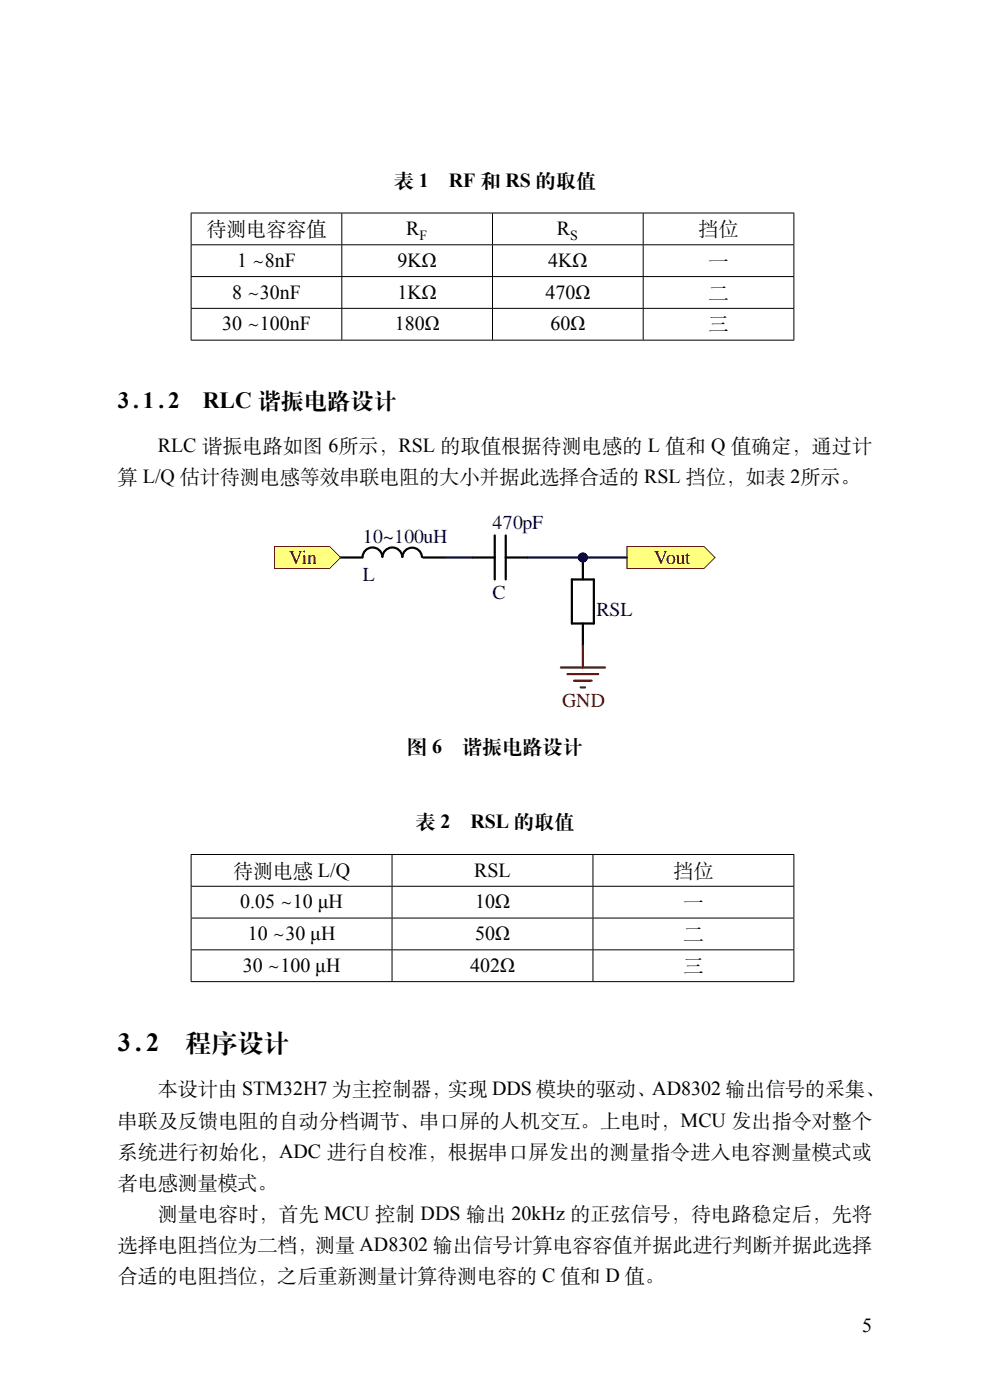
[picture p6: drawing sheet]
<svg xmlns="http://www.w3.org/2000/svg" width="210mm" height="297mm" viewBox="0 0 210 297" stroke-linecap="round" stroke-linejoin="round" font-family="sans-serif">
<defs><g id="words">
<text font-size="6.5" fill="#000080" x="122.6" y="121.9">PI?024</text>
<g font-size="5.5">
<text x="25" y="222.9">3.2</text>
<text x="39.3" y="222.9">程序设计</text>
</g>
<g font-size="4.9">
<text x="25" y="86.5">3.1.2</text>
<text x="43" y="86.5">RLC 谐振电路设计</text>
</g>
<g font-size="4.3">
<text x="83.5" y="39.6">表 1</text>
<text x="86.4" y="159.7">图 6</text>
<text x="98" y="159.7">谐振电路设计</text>
<text x="88.1" y="175.7">表 2</text>
</g>
<g font-size="4.2">
<text x="95.2" y="39.6">RF 和 RS 的取值</text>
<text x="43.8" y="49.9">待测电容容值</text>
<text x="86.2" y="49.9">R</text>
<text x="118.1" y="49.9">R</text>
<text x="148.2" y="49.9">挡位</text>
<text x="50.3" y="56.6">1 ∼8nF</text>
<text x="84.3" y="56.6">9KΩ</text>
<text x="116.3" y="56.6">4KΩ</text>
<text x="150.3" y="56.6">一</text>
<text x="49.2" y="63.4">8 ∼30nF</text>
<text x="84.3" y="63.4">1KΩ</text>
<text x="115.7" y="63.4">470Ω</text>
<text x="150.3" y="63.4">二</text>
<text x="47.1" y="70.1">30 ∼100nF</text>
<text x="83.7" y="70.1">180Ω</text>
<text x="116.8" y="70.1">60Ω</text>
<text x="150.3" y="70.1">三</text>
<text x="33.5" y="95.9">RLC 谐振电路如图 6所示，RSL 的取值根据待测电感的 L 值和 Q 值确定，通过计</text>
<text x="25" y="102.5">算 L/Q 估计待测电感等效串联电阻的大小并据此选择合适的 RSL 挡位，如表 2所示。</text>
<text x="99.8" y="175.7">RSL 的取值</text>
<text x="49.4" y="186">待测电感 L/Q</text>
<text x="100.6" y="186">RSL</text>
<text x="142.9" y="186">挡位</text>
<text x="51" y="192.7">0.05 ∼10 μH</text>
<text x="100.8" y="192.7">10Ω</text>
<text x="145" y="192.7">一</text>
<text x="52.5" y="199.5">10 ∼30 μH</text>
<text x="100.8" y="199.5">50Ω</text>
<text x="145" y="199.5">二</text>
<text x="51.5" y="206.2">30 ∼100 μH</text>
<text x="99.7" y="206.2">402Ω</text>
<text x="145" y="206.2">三</text>
<text x="46.7" y="219.9">Title</text>
<text x="33.5" y="232.4">本设计由 STM32H7 为主控制器，实现 DDS 模块的驱动、AD8302 输出信号的采集、</text>
<text x="25" y="239">串联及反馈电阻的自动分档调节、串口屏的人机交互。上电时，MCU 发出指令对整个</text>
<text x="46.7" y="234.1">Size</text>
<text x="70" y="234.1">Number</text>
<text x="163.4" y="234.1">Revision</text>
<text x="25" y="245.6">系统进行初始化，ADC 进行自校准，根据串口屏发出的测量指令进入电容测量模式或</text>
<text x="49" y="241.1">A4</text>
<text x="46.7" y="248.1">Date:</text>
<text x="67.6" y="248.1">6/10/2024</text>
<text x="140.1" y="248.1">Sheet of</text>
<text x="25" y="252.2">者电感测量模式。</text>
<text x="46.7" y="252.7">File:</text>
<text x="33.5" y="258.8">测量电容时，首先 MCU 控制 DDS 输出 20kHz 的正弦信号，待电路稳定后，先将</text>
<text x="148" y="259.7">4</text>
<text x="25" y="265.4">选择电阻挡位为二档，测量 AD8302 输出信号计算电容容值并据此进行判断并据此选择</text>
<text x="25" y="272">合适的电阻挡位，之后重新测量计算待测电容的 C 值和 D 值。</text>
<text x="182.9" y="282.5">5</text>
</g>
<g font-size="4.2" fill="#000080">
<text x="104.5" y="112.1">470pF</text>
<text x="77" y="115.2">10~100uH</text>
<text x="77" y="123.3">L</text>
<text x="104.5" y="127">C</text>
<text x="126.6" y="130.8">RSL</text>
</g>
<g font-size="4.2" fill="#800000">
<text x="61.3" y="119.6">Vin</text>
<text x="138.7" y="119.6">Vout</text>
<text x="119.2" y="150">GND</text>
</g>
<g font-size="3">
<text x="89" y="50.8">F</text>
<text x="121" y="50.8">S</text>
</g>
</g></defs>
<g fill="none" stroke="#000" stroke-width=".21">
<path d="M40.5 45.2h128M40.5 51.9h128M40.5 58.7h128M40.5 45.3v6.6M40.5 52v6.6M40.5 58.7v6.6M72.5 45.3v6.6M72.5 52v6.6M72.5 58.7v6.6M104.5 45.3v6.6M104.5 52v6.6M104.5 58.7v6.6"/>
<path d="M136.4 45.3v6.6M136.4 52v6.6M136.4 58.7v6.6M168.4 45.3v6.6M168.4 52v6.6M168.4 58.7v6.6M40.5 65.4h128M40.5 72.2h128M40.5 65.5v6.6M72.5 65.5v6.6M104.5 65.5v6.6M136.4 65.5v6.6"/>
<path d="M168.4 65.5v6.6"/>
</g>
<g fill="#fff">
<path d="M57 107.8h96.1v43.5h-96.1z" fill-rule="evenodd"/>
<path d="M57 107.8h96.1v43.5h-96.1z" fill-rule="evenodd"/>
</g>
<path d="M72.2 118.3h4.7M81.1 118.1a2.12 2.12 0 0 1 2.1-1.9 2.12 2.12 0 0 1 2.1 2M81.1 118.1a2.11 2.11 0 0 0-2.1-2 2.11 2.11 0 0 0-2.1 2M85.4 118.1a2.07 2.07 0 0 1 2-1.9 2.07 2.07 0 0 1 2.1 2M89.8 118.3h4.6M100.3 118.3h4.6M104.9 113.6v9.3M107.3 113.6v9.3M107.3 118.3h4.7M121.3 122.9v9.4h4.7v-9.4M123.6 132.3v4.6" fill="none" stroke="#000" stroke-width=".47"/>
<path d="M123.6 136.9v4.7M119 141.6h9.3M120.4 143h6.5M121.8 144.4h3.7M123.2 145.8h.9" fill="none" stroke="#800000" stroke-width=".47"/>
<path d="M133 115.9h16.3l2.4 2.4-2.4 2.3h-16.3z" fill-rule="evenodd" fill="#ffff80"/>
<path d="M133 115.9h16.3l2.4 2.4-2.4 2.3h-16.3z" fill="none" stroke="#800000" stroke-width=".21"/>
<path d="M58.2 115.9h11.7l2.3 2.4-2.3 2.3h-11.7z" fill-rule="evenodd" fill="#ffff80"/>
<path d="M58.2 115.9h11.7l2.3 2.4-2.3 2.3h-11.7z" fill="none" stroke="#800000" stroke-width=".21"/>
<path d="M94.4 118.3h5.9M112 118.3h21" fill="none" stroke="#000080" stroke-width=".47"/>
<g fill="none" stroke="#000" stroke-width=".21">
<path d="M40.5 181.3h128M40.5 188h128M40.5 194.8h128M40.5 181.3v6.6M40.5 188.1v6.6M40.5 194.8v6.6M83.2 181.3v6.6M83.2 188.1v6.6M83.2 194.8v6.6M125.8 181.3v6.6M125.8 188.1v6.6M125.8 194.8v6.6"/>
<path d="M168.4 181.3v6.6M168.4 188.1v6.6M168.4 194.8v6.6M40.5 201.5h128M40.5 208.2h128M40.5 201.6v6.6M83.2 201.6v6.6M125.8 201.6v6.6M168.4 201.6v6.6"/>
</g>
<use href="#words"/>
</svg>
